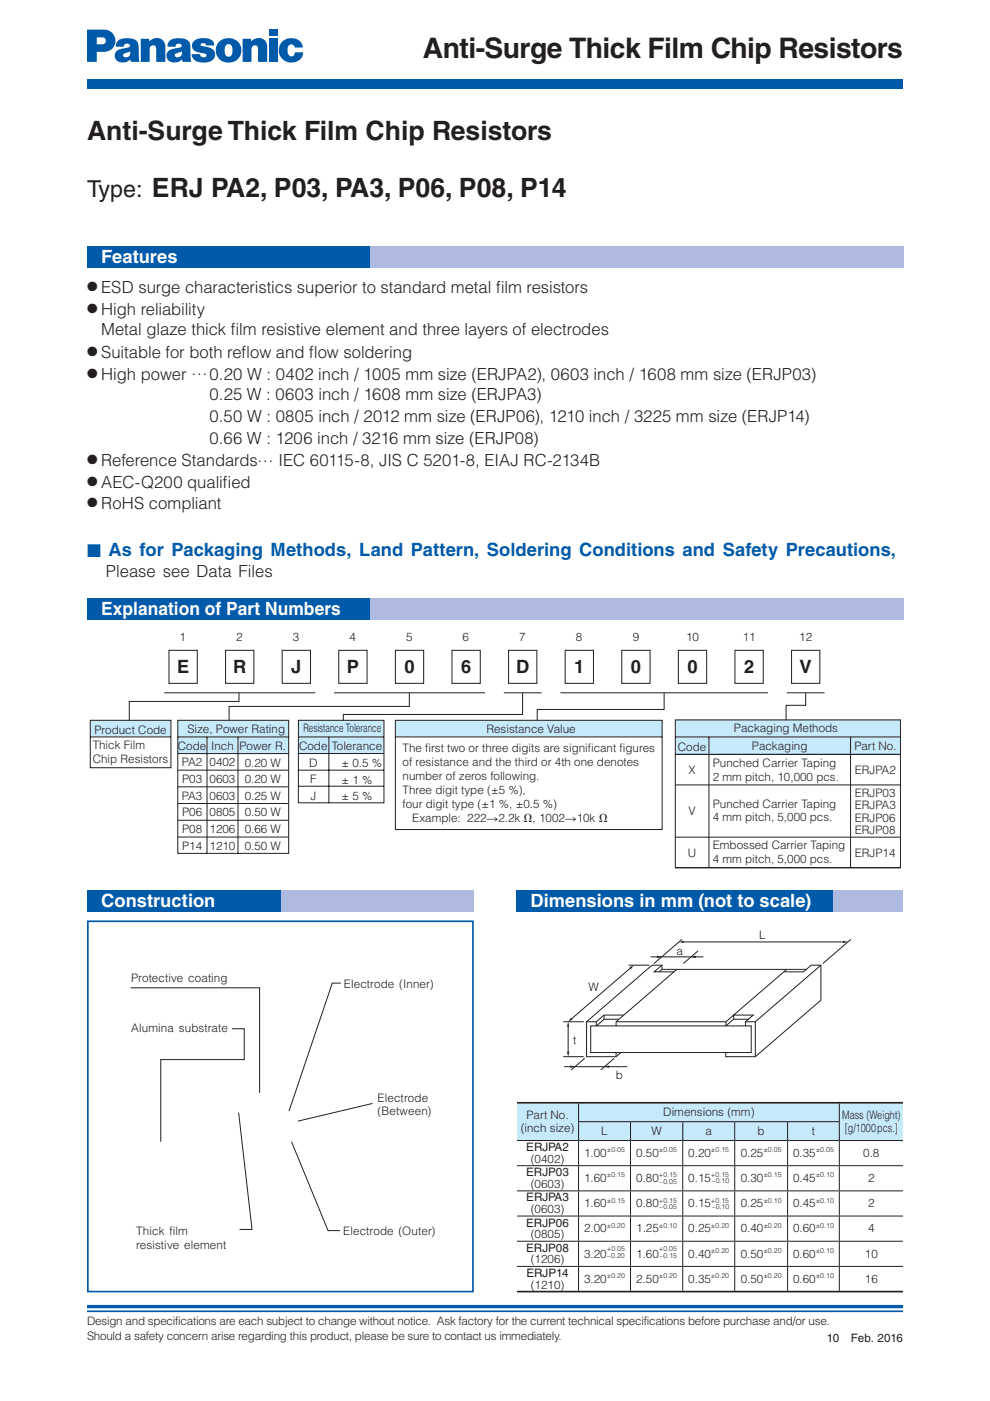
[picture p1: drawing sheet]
<svg xmlns="http://www.w3.org/2000/svg" width="210mm" height="297mm" viewBox="0 0 210 297" stroke-linecap="round" stroke-linejoin="round" font-family="sans-serif">
<defs><g id="words">
<text font-size="6" fill="#231f20" x="89.7" y="12.3">Anti-Surge Thick Film Chip Resistors</text>
<g font-size="5.6" fill="#231f20">
<text x="18.5" y="29.7">Anti-Surge Thick Film Chip Resistors</text>
<text x="32.2" y="41.7">ERJ PA2, P03, PA3, P06, P08, P14</text>
</g>
<text font-size="4.9" fill="#231f20" x="18.5" y="41.7">Type:</text>
<g font-size="3.9" fill="#fff">
<text x="21.5" y="55.7">Features</text>
<text x="21.5" y="130.5">Explanation of Part Numbers</text>
<text x="21.5" y="192.2">Construction</text>
<text x="112.5" y="192.2">Dimensions in mm (not to scale)</text>
</g>
<text font-size="3.9" fill="#005aaa" x="18.5" y="118.1">■ As for Packaging Methods, Land Pattern, Soldering Conditions and Safety Precautions,</text>
<g font-size="3.9" fill="#231f20">
<text x="37.5" y="142.7">E</text>
<text x="49.4" y="142.7">R</text>
<text x="61.7" y="142.7">J</text>
<text x="73.5" y="142.7">P</text>
<text x="85.7" y="142.7">0</text>
<text x="97.7" y="142.7">6</text>
<text x="109.4" y="142.7">D</text>
<text x="121.7" y="142.7">1</text>
<text x="133.7" y="142.7">0</text>
<text x="145.7" y="142.7">0</text>
<text x="157.7" y="142.7">2</text>
<text x="169.5" y="142.7">V</text>
</g>
<g font-size="3.5" fill="#231f20">
<text x="21.5" y="62.1">ESD surge characteristics superior to standard metal f</text>
<text x="105.2" y="62.1">i lm resistors</text>
<text x="21.5" y="66.7">High reliability</text>
<text x="21.5" y="71.1">Metal glaze thick f</text>
<text x="49" y="71.1">i lm resistive element and three layers of electrodes</text>
<text x="21.5" y="75.9">Suitable for both ref</text>
<text x="51.2" y="75.9">l ow and f</text>
<text x="65.5" y="75.9">l ow soldering</text>
<text x="21.5" y="80.5">High power …0.20 W : 0402 inch / 1005 mm size (ERJPA2), 0603 inch / 1608 mm size (ERJP03)</text>
<text x="44.5" y="84.9">0.25 W : 0603 inch / 1608 mm size (ERJPA3)</text>
<text x="44.5" y="89.5">0.50 W : 0805 inch / 2012 mm size (ERJP06), 1210 inch / 3225 mm size (ERJP14)</text>
<text x="44.5" y="94.1">0.66 W : 1206 inch / 3216 mm size (ERJP08)</text>
<text x="21.5" y="98.8">Reference Standards</text>
<text x="54.5" y="97.9">…</text>
<text x="59" y="98.8">IEC 60115-8, JIS C 5201-8, EIAJ RC-2134B</text>
<text x="21.5" y="103.4">AEC-Q200 qualif</text>
<text x="21.5" y="108">RoHS compliant</text>
<text x="47.3" y="103.4">i ed</text>
<text x="22.5" y="122.2">Please see Data Files</text>
</g>
<g font-size="2.8" fill="#231f20">
<text x="18.5" y="61.7">●</text>
<text x="18.5" y="66.3">●</text>
<text x="18.5" y="75.5">●</text>
<text x="18.5" y="80">●</text>
<text x="18.5" y="98.4">●</text>
<text x="18.5" y="103">●</text>
<text x="18.5" y="107.6">●</text>
</g>
<g font-size="2.5" fill="#231f20">
<text x="38.1" y="135.9">1</text>
<text x="50.1" y="135.9">2</text>
<text x="62.1" y="135.9">3</text>
<text x="74.1" y="135.9">4</text>
<text x="86.1" y="135.9">5</text>
<text x="98.1" y="135.9">6</text>
<text x="110.1" y="135.9">7</text>
<text x="122.1" y="135.9">8</text>
<text x="134.2" y="135.9">9</text>
<text x="145.5" y="135.9">10</text>
<text x="157.5" y="135.9">11</text>
<text x="169.5" y="135.9">12</text>
<text x="20" y="155.5">Product Code</text>
<text x="39.7" y="155.4">Size, Power Rating</text>
<text x="64.3" y="155.3">Resistance Tolerance</text>
<text x="103.1" y="155.5">Resistance Value</text>
<text x="155.6" y="155.3">Packaging Methods</text>
<text x="19.7" y="158.9">Thick Film</text>
<text x="19.7" y="161.9">Chip Resistors</text>
<text x="37.7" y="159">Code</text>
<text x="44.8" y="159">Inch</text>
<text x="50.8" y="159">Power R.</text>
<text x="63.4" y="159.1">Code</text>
<text x="70.3" y="159.1">Tolerance</text>
<text x="85.3" y="159.5">The f</text>
<text x="90.2" y="159.5">irst two or three digits are signif</text>
<text x="124.6" y="159.5">icant f</text>
<text x="131.4" y="159.5">igures</text>
<text x="143.7" y="159.2">Code</text>
<text x="159.4" y="159">Packaging</text>
<text x="181.1" y="159">Part No.</text>
<text x="38.6" y="162.5">PA2</text>
<text x="38.6" y="166">P03</text>
<text x="44.4" y="162.5">0402</text>
<text x="44.4" y="166">0603</text>
<text x="51.9" y="162.5">0.20 W</text>
<text x="51.9" y="166">0.20 W</text>
<text x="65.5" y="162.6">D</text>
<text x="65.7" y="166.1">F</text>
<text x="72.4" y="162.6">± 0.5 %</text>
<text x="72.4" y="166.1">± 1 %</text>
<text x="85.3" y="162.5">of resistance and the third or 4th one denotes</text>
<text x="85.3" y="165.4">number of zeros following.</text>
<text x="146" y="164.2">X</text>
<text x="151.1" y="162.7">Punched Carrier Taping</text>
<text x="151.1" y="165.5">2 mm pitch, 10,000 pcs.</text>
<text x="181.2" y="164.2">ERJPA2</text>
<text x="38.6" y="169.6">PA3</text>
<text x="38.6" y="173.1">P06</text>
<text x="44.4" y="169.6">0603</text>
<text x="44.4" y="173.1">0805</text>
<text x="51.9" y="169.6">0.25 W</text>
<text x="51.9" y="173.1">0.50 W</text>
<text x="65.8" y="169.6">J</text>
<text x="72.4" y="169.7">± 5 %</text>
<text x="85.3" y="168.4">Three digit type (±5 %),</text>
<text x="85.3" y="171.4">four digit type (±1 %, ±0.5 %)</text>
<text x="146" y="172.8">V</text>
<text x="151.1" y="171.2">Punched Carrier Taping</text>
<text x="181.2" y="169">ERJP03</text>
<text x="181.2" y="171.6">ERJPA3</text>
<text x="38.6" y="176.6">P08</text>
<text x="44.4" y="176.6">1206</text>
<text x="51.9" y="176.6">0.66 W</text>
<text x="87.4" y="174.3">Example: 222→2.2k Ω, 1002→10k Ω</text>
<text x="151.1" y="174">4 mm pitch, 5,000 pcs.</text>
<text x="181.2" y="174.3">ERJP06</text>
<text x="181.2" y="176.9">ERJP08</text>
<text x="38.6" y="180.2">P14</text>
<text x="44.4" y="180.2">1210</text>
<text x="51.9" y="180.2">0.50 W</text>
<text x="145.9" y="181.8">U</text>
<text x="151.1" y="180.1">Embossed Carrier Taping</text>
<text x="151.1" y="182.9">4 mm pitch, 5,000 pcs.</text>
<text x="181.2" y="181.7">ERJP14</text>
<text x="143.4" y="202.4">a</text>
<text x="160.9" y="199.2">L</text>
<text x="27.8" y="208.2">Protective coating</text>
<text x="72.9" y="209.5">Electrode (Inner)</text>
<text x="124.8" y="210.1">W</text>
<text x="27.8" y="218.8">Alumina substrate</text>
<text x="121.5" y="221.3">t</text>
<text x="80.1" y="233.6">Electrode</text>
<text x="130.6" y="228.7">b</text>
<text x="80.1" y="236.5">(Between)</text>
<text x="110.4" y="240">(inch size)</text>
<text x="111.6" y="237.3">Part No.</text>
<text x="140.6" y="236.7">Dimensions (mm)</text>
<text x="178.6" y="237.3">Mass (Weight)</text>
<text x="179.1" y="240">[g/1000 pcs.]</text>
<text x="111.6" y="244.1">ERJPA2</text>
<text x="123.8" y="245.3">1.00</text>
<text x="127.5" y="240.6">L</text>
<text x="134.9" y="245.3">0.50</text>
<text x="138.1" y="240.6">W</text>
<text x="145.9" y="245.3">0.20</text>
<text x="149.6" y="240.6">a</text>
<text x="157" y="245.3">0.25</text>
<text x="160.6" y="240.6">b</text>
<text x="168.1" y="245.3">0.35</text>
<text x="172.1" y="240.6">t</text>
<text x="183" y="245.3">0.8</text>
<text x="111.6" y="249.4">ERJP03</text>
<text x="112.5" y="251.9">(0603)</text>
<text x="112.5" y="246.5">(0402)</text>
<text x="123.8" y="250.6">1.60</text>
<text x="134.9" y="250.6">0.80</text>
<text x="145.9" y="250.6">0.15</text>
<text x="157" y="250.6">0.30</text>
<text x="168.1" y="250.6">0.45</text>
<text x="184.1" y="250.6">2</text>
<text x="111.6" y="254.7">ERJPA3</text>
<text x="112.5" y="257.2">(0603)</text>
<text x="123.8" y="256">1.60</text>
<text x="134.9" y="256">0.80</text>
<text x="145.9" y="256">0.15</text>
<text x="157" y="256">0.25</text>
<text x="168.1" y="256">0.45</text>
<text x="184.1" y="256">2</text>
<text x="28.9" y="261.9">Thick f</text>
<text x="35.9" y="261.9">i lm</text>
<text x="72.8" y="261.8">Electrode (Outer)</text>
<text x="111.6" y="260.1">ERJP06</text>
<text x="112.5" y="262.5">(0805)</text>
<text x="123.8" y="261.3">2.00</text>
<text x="134.9" y="261.3">1.25</text>
<text x="145.9" y="261.3">0.25</text>
<text x="157" y="261.3">0.40</text>
<text x="168.1" y="261.3">0.60</text>
<text x="184.1" y="261.3">4</text>
<text x="28.9" y="264.7">resistive element</text>
<text x="111.6" y="265.4">ERJP08</text>
<text x="112.5" y="267.9">(1206)</text>
<text x="123.8" y="266.6">3.20</text>
<text x="134.9" y="266.6">1.60</text>
<text x="145.9" y="266.6">0.40</text>
<text x="157" y="266.6">0.50</text>
<text x="168.1" y="266.6">0.60</text>
<text x="183.4" y="266.6">10</text>
<text x="111.6" y="270.8">ERJP14</text>
<text x="112.5" y="273.2">(1210)</text>
<text x="123.8" y="271.9">3.20</text>
<text x="134.9" y="271.9">2.50</text>
<text x="145.9" y="271.9">0.35</text>
<text x="157" y="271.9">0.50</text>
<text x="168.1" y="271.9">0.60</text>
<text x="183.4" y="271.9">16</text>
<text x="18.5" y="280.9">Design and specifications are each subject to change without notice. Ask factory for the current technical specifications before purchase and/or use.</text>
<text x="18.5" y="284.1">Should a safety concern arise regarding this product, please be sure to contact us immediately.</text>
<text x="175.3" y="284.6">10</text>
<text x="180.4" y="284.6">Feb. 2016</text>
</g>
<g font-size="1.5" fill="#231f20">
<text x="128.6" y="244.3">±0.05</text>
<text x="139.7" y="244.3">±0.05</text>
<text x="150.7" y="244.3">±0.15</text>
<text x="161.9" y="244.3">±0.05</text>
<text x="172.9" y="244.3">±0.05</text>
<text x="128.6" y="249.6">±0.15</text>
<text x="139.7" y="249.6">+0.15</text>
<text x="139.8" y="251">–0.05</text>
<text x="150.7" y="249.6">+0.15</text>
<text x="150.9" y="250.9">–0.10</text>
<text x="161.9" y="249.6">±0.15</text>
<text x="172.9" y="249.6">±0.10</text>
<text x="128.6" y="255">±0.15</text>
<text x="139.7" y="255">+0.15</text>
<text x="139.8" y="256.3">–0.05</text>
<text x="150.7" y="255">+0.15</text>
<text x="150.9" y="256.2">–0.10</text>
<text x="161.9" y="255">±0.10</text>
<text x="172.9" y="255">±0.10</text>
<text x="128.6" y="260.3">±0.20</text>
<text x="139.7" y="260.3">±0.10</text>
<text x="150.7" y="260.3">±0.20</text>
<text x="161.9" y="260.3">±0.20</text>
<text x="172.9" y="260.3">±0.10</text>
<text x="128.6" y="265.3">+0.05</text>
<text x="128.8" y="266.7">–0.20</text>
<text x="139.7" y="265.3">+0.05</text>
<text x="139.9" y="266.7">–0.15</text>
<text x="150.7" y="265.7">±0.20</text>
<text x="161.9" y="265.7">±0.20</text>
<text x="172.9" y="265.7">±0.10</text>
<text x="128.6" y="271">±0.20</text>
<text x="139.7" y="271">±0.20</text>
<text x="150.7" y="271">±0.20</text>
<text x="161.9" y="271">±0.20</text>
<text x="172.9" y="271">±0.10</text>
</g>
</g></defs>
<path d="M18.5 277h173" fill="none" stroke="#005aaa" stroke-width=".71" stroke-linecap="butt"/>
<path d="M18.5 278h173" fill="none" stroke="#005aaa" stroke-width=".35"/>
<g fill="#005aaa">
<path d="M18.5 16.8h173v2h-173z"/>
<path d="M24.9 8.7a3.6 3.6 0 0 1 4.2 .1 11.7 11.7 0 0 1 .4 3.9l.1 .4h-1.8l-.3-1.3 .1-.9-.4 .2a.93 .93 0 0 0-1.1 .8 .85 .85 0 0 0 1.4-.1l.1 .8a1.89 1.89 0 0 1-3.3-.7 1.91 1.91 0 0 1 2.2-1.7h.2a.52 .52 0 0 0 .7-.2 .52 .52 0 0 0 0-.6 .71 .71 0 0 0-.8-.1 .71 .71 0 0 0-.4 .6h-1.6v-.6z"/>
<path d="M35.9 8.7a3.6 3.6 0 0 1 4.1 .1 11.8 11.8 0 0 1 .4 3.9l.2 .4h-1.8l-.4-1.3 .2-.9-.5 .2a.93 .93 0 0 0-1 .8 .85 .85 0 0 0 1.3-.1l.2 .8a1.89 1.89 0 0 1-3.3-.7 1.91 1.91 0 0 1 2.2-1.7h.2a.52 .52 0 0 0 .6-.2 .52 .52 0 0 0 0-.6 .71 .71 0 0 0-.7-.1 .71 .71 0 0 0-.4 .6h-1.6v-.6z"/>
<path d="M46.5 8.8a2.69 2.69 0 0 1 3.9 0 2.69 2.69 0 0 1-.2 3.9l-1.1-1.1a1.63 1.63 0 0 0-.5-2.2 1.33 1.33 0 0 0-.9 1.9 .77 .77 0 0 0 .6 .7 .77 .77 0 0 0 .8-.4l1.1 1.1a2.69 2.69 0 0 1-3.7-.2 2.69 2.69 0 0 1 0-3.7z"/>
<path d="M18.5 6.3h3.3a2.38 2.38 0 0 1 2.7 2.4 2.38 2.38 0 0 1-2.7 2.3h-1.3v-1.6h.8a.78 .78 0 0 0 1.1-.5 .78 .78 0 0 0-.7-1h-1.2v5.2h-2z"/>
<path d="M41 8.8a3.3 3.3 0 0 1 4.2 .1l.2 .7h-1.7a.6 .6 0 0 0-.6-.5 .6 .6 0 0 0-.6 .5l1.4 .4a1.63 1.63 0 0 1 1.7 1.6 1.63 1.63 0 0 1-1.7 1.6 2.77 2.77 0 0 1-3.2-1.2l-.1-.5h1.8a.68 .68 0 0 0 .6 .7 .68 .68 0 0 0 .8-.6l-.3-.2-.9-.2a1.69 1.69 0 0 1-1.9-1.8z"/>
<path d="M29.8 8.2h1.8v.5a1.91 1.91 0 0 1 2.2-.6 1.91 1.91 0 0 1 1.3 1.9v3.1h-2v-2.8a.7 .7 0 0 0-.7-.7 .7 .7 0 0 0-.7 .8v2.7h-1.9z"/>
<path d="M51.4 8.2h1.8v.5a1.91 1.91 0 0 1 2.2-.6 1.91 1.91 0 0 1 1.3 1.9v3.1h-2v-2.8a.7 .7 0 0 0-.7-.7 .7 .7 0 0 0-.7 .8v2.7h-1.9z"/>
<path d="M57 8.2h1.9v4.9h-1.9z"/>
<path d="M57 6.3h1.9v1.3h-1.9z"/>
<path d="M59.9 8.8a2.5 2.5 0 0 1 2.5-.7 2.5 2.5 0 0 1 1.8 2h-1.7a.77 .77 0 0 0-.9-.7 .77 .77 0 0 0-.6 .9 1.21 1.21 0 0 0 .9 1.7l.5-.4 .1-.5h1.8a2.49 2.49 0 0 1-3.8 1.8 2.62 2.62 0 0 1-.6-4.1z"/>
</g>
<path d="M18.6 195.3h81.7v78.5h-81.7z" fill="none" stroke="#005aaa" stroke-width=".35"/>
<path d="M18.4 133h173.9v51.7h-173.9z" fill="#fff"/>
<g fill="#c7eafb">
<path d="M19.1 152.7h17.1v3.5h-17.1z"/>
<path d="M37.7 152.7h23.5v7.1h-23.5z"/>
<path d="M63.3 152.7h18.1v7.1h-18.1z"/>
<path d="M143.2 152.6h47.7v7.3h-47.7z"/>
<path d="M83.8 152.7h56.6v3.5h-56.6z"/>
</g>
<g fill="none" stroke="#231f20" stroke-width=".21">
<path d="M35.8 137.9h6v7h-6zM47.8 137.9h6v7h-6zM59.8 137.9h6v7h-6zM71.8 137.9h6v7h-6zM83.8 137.9h6v7h-6zM95.8 137.9h6v7h-6zM107.8 137.9h6v7h-6zM119.8 137.9h6v7h-6zM131.8 137.9h6v7h-6zM143.8 137.9h6v7h-6zM155.8 137.9h6v7h-6zM167.8 137.9h6v7h-6z"/>
<path d="M19.1 152.7h17.1v10.1h-17.1zM19.1 156.2h17.1M34.8 146.9h32M37.7 152.7h23.5v28.2h-23.5zM37.7 156.2h23.5M37.7 159.8h23.5M43.9 156.2v24.7M50.5 156.2v24.7M50.7 146.9v1.8h-23.3v4M63.3 156.2h18.1M63.3 159.8h18.1M63.3 152.7h18.1v17.5h-18.1z"/>
<path d="M69.7 156.2v14M70.8 146.9h32M83.8 156.2h56.6M83.8 152.7h56.6v23.2h-56.6zM86.8 146.9v2.9h-38.2v2.9M106.8 146.9h8M110.8 146.9v4.6h-38v1.3M118.8 146.9h44M140.8 146.9v3.5h-26.9v2.4M143.2 156.2h47.7M143.2 159.9h47.7M143.2 152.6h47.7v31.4h-47.7z"/>
<path d="M150.3 156.2v27.8M166.8 146.9h8M170.8 146.9v2.6h-4.1v3.2M180.3 156.2v27.8M37.7 163.3h23.5M37.7 173.9h23.5M37.7 170.4h23.5M37.7 166.8h23.5M37.7 177.5h23.5M63.3 163.3h18.1M63.3 166.7h18.1M143.2 177.5h47.7"/>
<path d="M143.2 166.4h47.7M143.2 184h47.7M126.4 217.5h4.2M126.4 216.6v.9M128.1 215.2v.9M131.2 216.1h-3.1l-1.6 1.4h-1.3v5.7h5.4v.8M132.3 215.2h-4.2l-1.7 1.4h-2M139.8 206l.6-.5v-.9h-2.2l-13.8 12v7.4h6.2l1.1-.8M140.4 204.6l-1.7 1.4h4.2M140.4 205.5h3.1M153.8 217.5h4.3M153.9 216.6v.9"/>
<path d="M158.1 216.6h2v7.4M158.7 216.1h-3.2v-.9l10.7-9.2h4.2l1.6-1.4h2v7.5l-13.9 11.9h-6.2v-.8h5.4v-5.7h-1.2v-.9l1.6-1.4h-4.2l-1.6 1.4h-23.3M166.2 206l.6-.5h-23.3l-12.9 11.1v.9h23.3l1.6-1.4M166.8 205.5h4.2M174 204.6l-13.9 12M130.6 223.2h23.3"/>
</g>
<path d="M120.5 216.6l.2 1h-.5z" fill="#231f20"/>
<path d="M119.6 226.2h13.4M123.9 224.4l-2.8 2.5M130.2 224.4l-2.8 2.5" fill="none" stroke="#231f20" stroke-width=".21"/>
<g fill="#231f20">
<path d="M120.9 225.9l1 .3-1 .2z"/>
<path d="M128.2 226.2l1-.3v.5z"/>
</g>
<path d="M119.4 216.6h4.4M119.4 224h4.4" fill="none" stroke="#231f20" stroke-width=".21"/>
<path d="M120.2 223h.5l-.2 1z" fill="#231f20"/>
<path d="M144.6 199.2l-5.9 5.1M144.7 199.7h34.4M180.4 199.2l-5.9 5.1M120.5 217.5v5.8" fill="none" stroke="#231f20" stroke-width=".21"/>
<g fill="#231f20">
<path d="M144 199.7l1-.2v.5z"/>
<path d="M178.8 199.5l1 .2-1 .3z"/>
</g>
<path d="M133.3 204.6h4.4" fill="none" stroke="#231f20" stroke-width=".21"/>
<g fill="#231f20">
<path d="M121.1 215.8l.3 .4-.9 .4z"/>
<path d="M133.5 205.1l.9-.5-.6 .9z"/>
</g>
<path d="M133.7 205.2l-12.6 10.9M137.9 202.9h11.2M148 201.6l-3.1 2.7" fill="none" stroke="#231f20" stroke-width=".21"/>
<g fill="#231f20">
<path d="M146.5 202.9l1-.3v.5z"/>
<path d="M139.3 202.6l1 .3-1 .2z"/>
</g>
<g fill="#aebadf">
<path d="M18.5 126.9h173.1v4.5h-173.1z"/>
<path d="M18.5 52.2h173.1v4.5h-173.1z"/>
</g>
<g fill="#005aaa">
<path d="M18.5 52.2h60v4.5h-60z"/>
<path d="M18.5 126.9h60v4.5h-60z"/>
</g>
<path d="M27.7 209.4h27.3v22.3M49.2 218.1h2.6v6.6h-17.7v17.4M72.3 208.4h-1.8l-9.2 27.2M50.6 235.9l2.8 24.8h-2.6M79 234l-15.8 3.7M61.8 242.1l7.8 18.8h2.5" fill="none" stroke="#231f20" stroke-width=".21"/>
<path d="M109.6 233.8h13.1v8h-13.1zM122.7 233.8h55.3v4h-55.3zM178 233.8h13.5v8h-13.5zM122.7 237.8h11v4h-11zM133.7 237.8h11.1v4h-11.1zM144.8 237.8h11v4h-11zM155.8 237.8h11.2v4h-11.2zM167 237.8h11v4h-11z" fill="#c7eafb"/>
<g fill="none" stroke="#231f20" stroke-width=".21">
<path d="M122.6 237.8h55.4M122.7 234v3.7M122.7 237.9v3.8M133.7 237.9v3.8M144.8 237.9v3.8M155.8 237.9v3.8M167 237.9v3.8M178 234v3.7M178 237.9v3.8M109.6 247.1h81.9M109.6 257.8h81.9M109.6 241.8h81.9"/>
<path d="M109.6 252.5h81.9M122.7 241.9v5.2M122.7 247.2v5.2M122.7 252.6v5.1M122.7 257.9v5.2M133.7 241.9v5.2M133.7 247.2v5.2M133.7 252.6v5.1M133.7 257.9v5.2M144.8 241.9v5.2M144.8 247.2v5.2M144.8 252.6v5.1"/>
<path d="M144.8 257.9v5.2M155.8 241.9v5.2M155.8 247.2v5.2M155.8 252.6v5.1M155.8 257.9v5.2M167 241.9v5.2M167 247.2v5.2M167 252.6v5.1M167 257.9v5.2M178 241.9v5.2M178 247.2v5.2M178 252.6v5.1"/>
<path d="M178 257.9v5.2M109.6 263.2h81.9M109.6 268.5h81.9M122.7 263.3v5.1M122.7 268.6v5.1M133.7 263.3v5.1M133.7 268.6v5.1M144.8 263.3v5.1M144.8 268.6v5.1M155.8 263.3v5.1M155.8 268.6v5.1M167 263.3v5.1"/>
<path d="M167 268.6v5.1M178 263.3v5.1M178 268.6v5.1"/>
</g>
<path d="M109.6 233.8h81.9M109.6 273.8h81.9" fill="none" stroke="#231f20" stroke-width=".35"/>
<g fill="#aebadf">
<path d="M18.5 188.7h82v4.5h-82z"/>
<path d="M109.5 188.7h82v4.5h-82z"/>
</g>
<g fill="#005aaa">
<path d="M18.5 188.7h41v4.5h-41z"/>
<path d="M109.5 188.7h67v4.5h-67z"/>
</g>
<use href="#words"/>
</svg>
